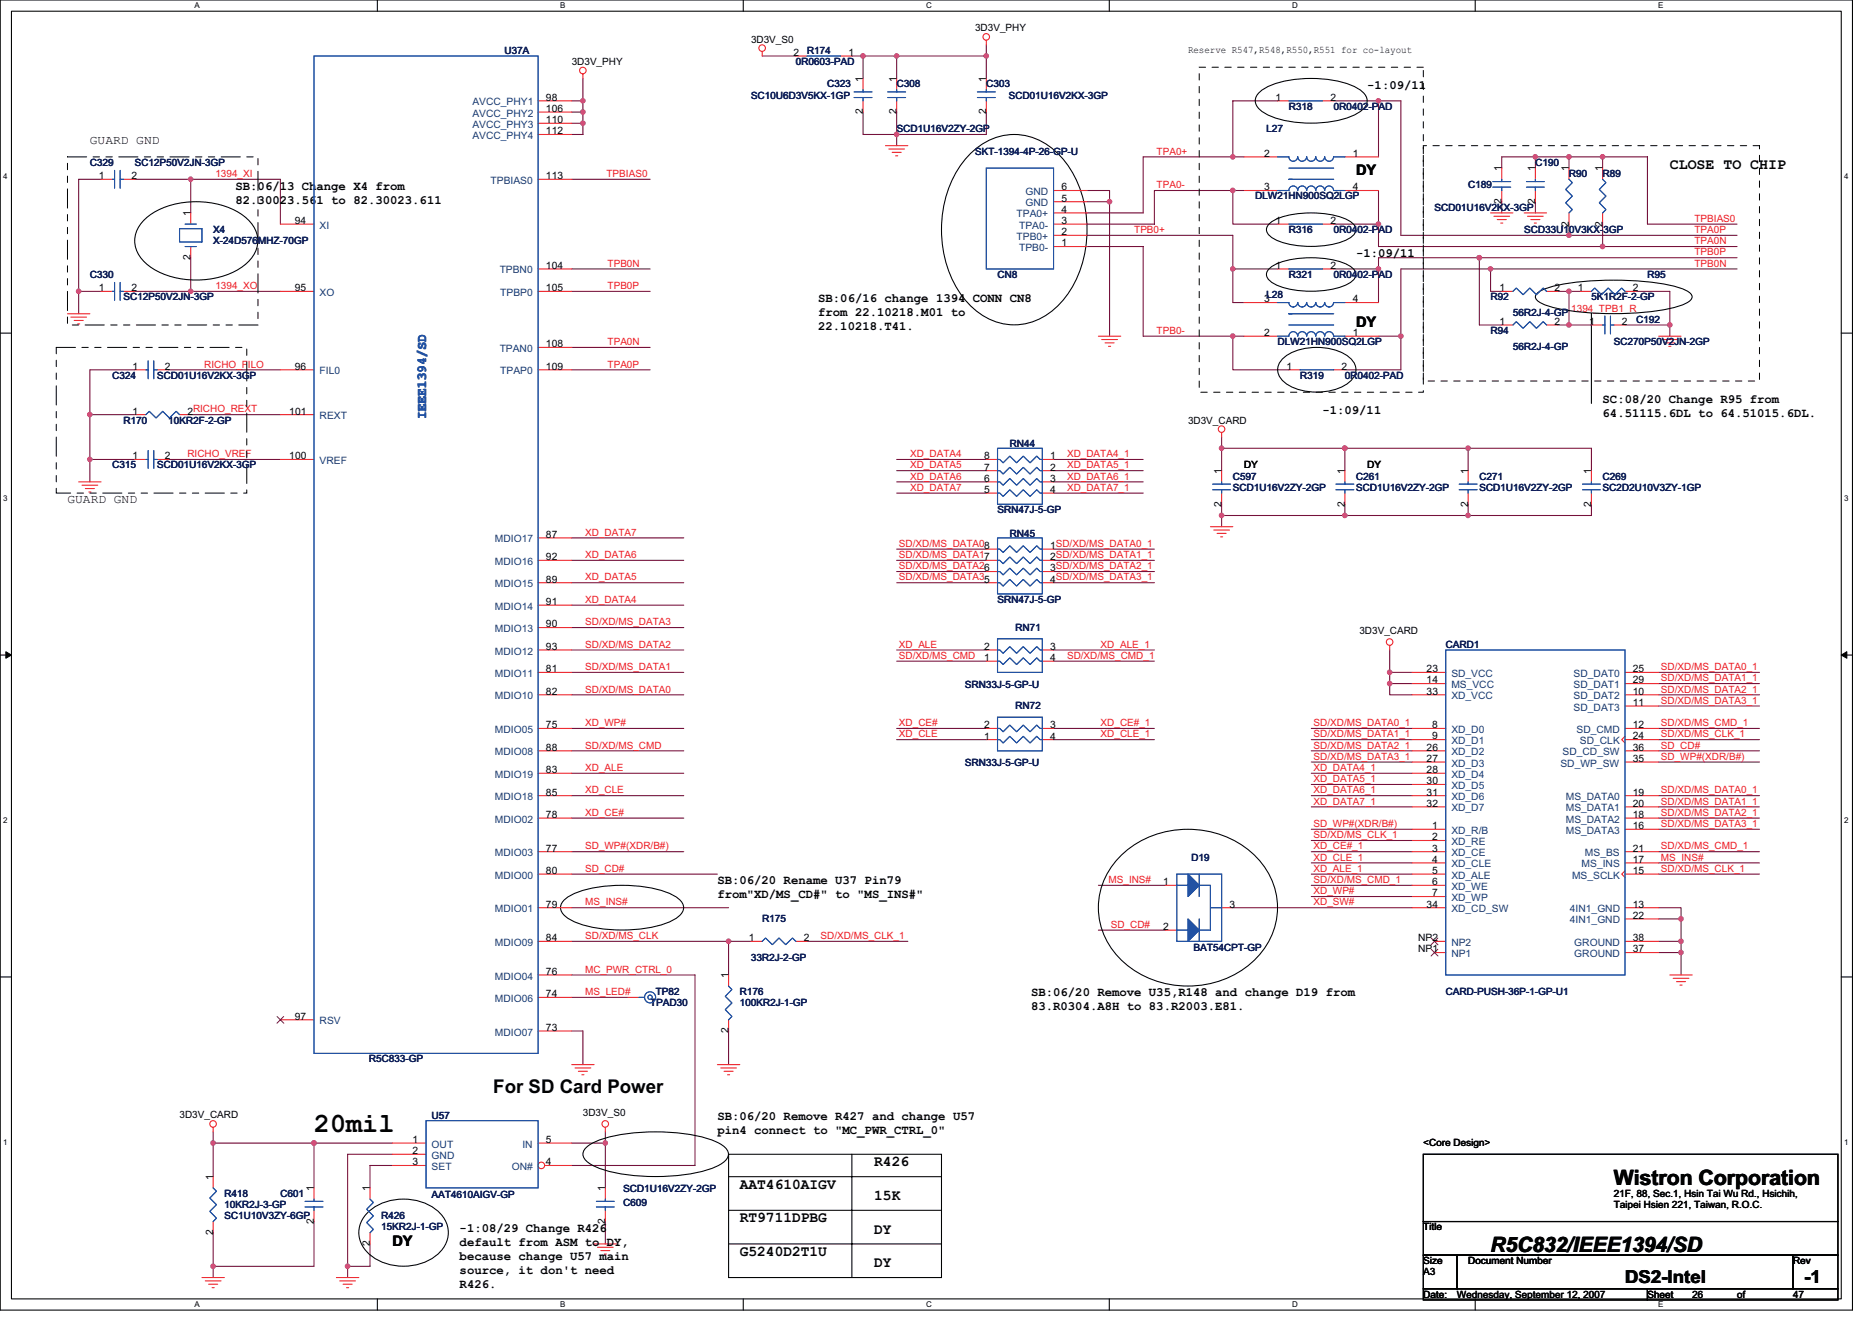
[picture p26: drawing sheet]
<svg xmlns="http://www.w3.org/2000/svg" width="297mm" height="210mm" viewBox="0 0 297 210" stroke-linecap="round" stroke-linejoin="round" font-family="sans-serif">
<defs><g id="words">
<text font-size="4.3" fill="#010202" x="49.8" y="179.6">20mil</text>
<g font-size="3.4" fill="#010202">
<text x="256.1" y="188">Wistron Corporation</text>
<text x="236.5" y="198.7">R5C832/IEEE1394/SD</text>
</g>
<text font-size="3" fill="#010202" x="78.3" y="173.5">For SD Card Power</text>
<g font-size="2.8" fill="#010202">
<text x="257.8" y="203.6">DS2-Intel</text>
<text x="286.3" y="203.6">-1</text>
</g>
<g font-size="2.3" fill="#010202">
<text x="215.2" y="27.7">DY</text>
<text x="265" y="26.8">CLOSE TO CHIP</text>
<text x="215.2" y="51.9">DY</text>
<text x="138.7" y="185.1">R426</text>
<text x="117.4" y="188.6">AAT4610AIGV</text>
<text x="138.7" y="190.4">15K</text>
<text x="62.3" y="197.7">DY</text>
<text x="117.4" y="193.9">RT9711DPBG</text>
<text x="138.7" y="195.7">DY</text>
<text x="117.4" y="199.3">G5240D2T1U</text>
<text x="138.7" y="201.1">DY</text>
</g>
<text font-size="2.1" fill="#2051a3" x="67.6" y="66.5" transform="rotate(-90 67.6 66.5)">IEEE1394/SD</text>
<g font-size="1.9" fill="#010202">
<text x="217" y="14.1">-1:09/11</text>
<text x="14.3" y="22.9">GUARD GND</text>
<text x="37.4" y="30.1">SB:06/13 Change X4 from</text>
<text x="37.4" y="32.3">82.30023.561 to 82.30023.611</text>
<text x="215.2" y="40.7">-1:09/11</text>
<text x="129.8" y="47.9">SB:06/16 change 1394 CONN CN8</text>
<text x="129.8" y="50.1">from 22.10218.M01 to</text>
<text x="129.8" y="52.3">22.10218.T41.</text>
<text x="209.8" y="65.6">-1:09/11</text>
<text x="254.3" y="63.9">SC:08/20 Change R95 from</text>
<text x="254.3" y="66.1">64.51115.6DL to 64.51015.6DL.</text>
<text x="10.7" y="79.8">GUARD GND</text>
<text x="113.8" y="140.3">SB:06/20 Rename U37 Pin79</text>
<text x="113.8" y="142.5">from&quot;XD/MS_CD#&quot; to &quot;MS_INS#&quot;</text>
<text x="163.6" y="158.1">SB:06/20 Remove U35,R148 and change D19 from</text>
<text x="163.6" y="160.3">83.R0304.A8H to 83.R2003.E81.</text>
<text x="113.8" y="177.7">SB:06/20 Remove R427 and change U57</text>
<text x="113.8" y="179.9">pin4 connect to &quot;MC_PWR_CTRL_0&quot;</text>
<text x="72.9" y="195.4">-1:08/29 Change R426</text>
<text x="72.9" y="197.7">default from ASM to DY,</text>
<text x="72.9" y="199.9">because change U57 main</text>
<text x="72.9" y="202.1">source, it don't need</text>
<text x="72.9" y="204.3">R426.</text>
</g>
<g font-size="1.6" fill="#010202">
<text x="154.7" y="5">3D3V_PHY</text>
<text x="90.7" y="10.3">3D3V_PHY</text>
<text x="119.2" y="6.8">3D3V_S0</text>
<text x="125.9" y="8.9">2</text>
<text x="134.6" y="8.9">1</text>
<text x="188.5" y="8.4">Reserve R547,R548,R550,R551 for co-layout</text>
<text x="86.6" y="16">98</text>
<text x="86.6" y="17.8">106</text>
<text x="136.9" y="13" transform="rotate(-90 136.9 13)">1</text>
<text x="142.3" y="13" transform="rotate(-90 142.3 13)">1</text>
<text x="156.5" y="13" transform="rotate(-90 156.5 13)">1</text>
<text x="202.4" y="16">1</text>
<text x="211.1" y="16">2</text>
<text x="86.6" y="19.5">110</text>
<text x="86.6" y="21.3">112</text>
<text x="136.9" y="18.2" transform="rotate(-90 136.9 18.2)">2</text>
<text x="142.3" y="18.2" transform="rotate(-90 142.3 18.2)">2</text>
<text x="156.5" y="18.2" transform="rotate(-90 156.5 18.2)">2</text>
<text x="15.7" y="28.4">1</text>
<text x="20.8" y="28.4">2</text>
<text x="86.6" y="28.4">113</text>
<text x="200.6" y="24.9">2</text>
<text x="214.6" y="24.9">1</text>
<text x="238.3" y="27.2" transform="rotate(-90 238.3 27.2)">1</text>
<text x="243.6" y="27.2" transform="rotate(-90 243.6 27.2)">1</text>
<text x="248.9" y="27.2" transform="rotate(-90 248.9 27.2)">1</text>
<text x="254.3" y="27.2" transform="rotate(-90 254.3 27.2)">1</text>
<text x="30.2" y="34.3" transform="rotate(-90 30.2 34.3)">1</text>
<text x="46.8" y="35.5">94</text>
<text x="168.4" y="32">5</text>
<text x="168.4" y="30.2">6</text>
<text x="168.4" y="33.8">4</text>
<text x="168.4" y="35.5">3</text>
<text x="200.6" y="30.2">3</text>
<text x="202.4" y="35.5">1</text>
<text x="211.1" y="35.5">2</text>
<text x="214.6" y="30.2">4</text>
<text x="238.3" y="32.4" transform="rotate(-90 238.3 32.4)">2</text>
<text x="243.6" y="32.4" transform="rotate(-90 243.6 32.4)">2</text>
<text x="248.9" y="35.9" transform="rotate(-90 248.9 35.9)">2</text>
<text x="254.3" y="35.9" transform="rotate(-90 254.3 35.9)">2</text>
<text x="30.2" y="41.3" transform="rotate(-90 30.2 41.3)">2</text>
<text x="168.4" y="37.3">2</text>
<text x="168.4" y="39.1">1</text>
<text x="15.7" y="46.2">1</text>
<text x="20.8" y="46.2">2</text>
<text x="46.8" y="46.2">95</text>
<text x="86.6" y="42.7">104</text>
<text x="86.6" y="46.2">105</text>
<text x="200.6" y="48">3</text>
<text x="202.4" y="42.7">1</text>
<text x="211.1" y="42.7">2</text>
<text x="214.6" y="48">4</text>
<text x="237.9" y="46.2">1</text>
<text x="246.7" y="46.2">2</text>
<text x="250.4" y="46.2">1</text>
<text x="259.1" y="46.2">2</text>
<text x="200.6" y="53.3">2</text>
<text x="214.6" y="53.3">1</text>
<text x="237.9" y="51.5">1</text>
<text x="246.7" y="51.5">2</text>
<text x="252.2" y="51.5">1</text>
<text x="257.3" y="51.5">2</text>
<text x="21" y="58.7">1</text>
<text x="26.2" y="58.7">2</text>
<text x="46.8" y="58.7">96</text>
<text x="86.6" y="55.1">108</text>
<text x="86.6" y="58.7">109</text>
<text x="204.1" y="58.7">1</text>
<text x="212.9" y="58.7">2</text>
<text x="21" y="65.8">1</text>
<text x="29.7" y="65.8">2RICHO_REXT</text>
<text x="45.9" y="65.8">101</text>
<text x="188.5" y="67.2">3D3V_CARD</text>
<text x="21" y="72.9">1</text>
<text x="26.2" y="72.9">2</text>
<text x="45.9" y="72.9">100</text>
<text x="156.1" y="76.4">6</text>
<text x="156.1" y="74.7">7</text>
<text x="156.1" y="72.9">8</text>
<text x="166.6" y="72.9">1</text>
<text x="166.6" y="74.7">2</text>
<text x="166.6" y="76.4">3</text>
<text x="193.8" y="75.2" transform="rotate(-90 193.8 75.2)">1</text>
<text x="197.4" y="74.3">DY</text>
<text x="213.4" y="75.2" transform="rotate(-90 213.4 75.2)">1</text>
<text x="217" y="74.3">DY</text>
<text x="232.9" y="75.2" transform="rotate(-90 232.9 75.2)">1</text>
<text x="252.5" y="75.2" transform="rotate(-90 252.5 75.2)">1</text>
<text x="156.1" y="78.2">5</text>
<text x="166.6" y="78.2">4</text>
<text x="193.8" y="80.4" transform="rotate(-90 193.8 80.4)">2</text>
<text x="213.4" y="80.4" transform="rotate(-90 213.4 80.4)">2</text>
<text x="232.9" y="80.4" transform="rotate(-90 232.9 80.4)">2</text>
<text x="252.5" y="80.4" transform="rotate(-90 252.5 80.4)">2</text>
<text x="86.6" y="88.9">92</text>
<text x="86.6" y="85.3">87</text>
<text x="166.6" y="87.1">1SD/XD/MS_DATA0_1</text>
<text x="166.6" y="88.9">2SD/XD/MS_DATA1_1</text>
<text x="86.6" y="96">91</text>
<text x="86.6" y="92.4">89</text>
<text x="166.6" y="90.7">3SD/XD/MS_DATA2_1</text>
<text x="166.6" y="92.4">4SD/XD/MS_DATA3_1</text>
<text x="86.6" y="99.5">90</text>
<text x="215.7" y="100.6">3D3V_CARD</text>
<text x="86.6" y="106.7">81</text>
<text x="86.6" y="103.1">93</text>
<text x="156.1" y="104.9">1</text>
<text x="156.1" y="103.1">2</text>
<text x="166.6" y="103.1">3</text>
<text x="166.6" y="104.9">4</text>
<text x="226.4" y="106.7">23</text>
<text x="259.1" y="106.7">25</text>
<text x="86.6" y="110.2">82</text>
<text x="226.4" y="108.4">14</text>
<text x="226.4" y="110.2">33</text>
<text x="259.1" y="110.2">10</text>
<text x="259.1" y="112">11</text>
<text x="259.1" y="108.4">29</text>
<text x="86.6" y="115.5">75</text>
<text x="86.6" y="119.1">88</text>
<text x="156.1" y="117.3">1</text>
<text x="156.1" y="115.5">2</text>
<text x="166.6" y="115.5">3</text>
<text x="166.6" y="117.3">4</text>
<text x="226.4" y="119.1">26</text>
<text x="227.3" y="117.3">9</text>
<text x="227.3" y="115.5">8</text>
<text x="259.1" y="117.3">24</text>
<text x="259.1" y="119.1">36</text>
<text x="259.1" y="115.5">12</text>
<text x="86.6" y="122.7">83</text>
<text x="226.4" y="120.9">27</text>
<text x="226.4" y="122.7">28</text>
<text x="226.4" y="124.4">30</text>
<text x="259.1" y="120.9">35</text>
<text x="86.6" y="129.8">78</text>
<text x="86.6" y="126.2">85</text>
<text x="226.4" y="126.2">31</text>
<text x="226.4" y="128">32</text>
<text x="227.3" y="131.6">1</text>
<text x="259.1" y="131.6">16</text>
<text x="259.1" y="129.8">18</text>
<text x="259.1" y="126.2">19</text>
<text x="259.1" y="128">20</text>
<text x="86.6" y="135.1">77</text>
<text x="227.3" y="133.3">2</text>
<text x="227.3" y="135.1">3</text>
<text x="227.3" y="136.9">4</text>
<text x="259.1" y="136.9">17</text>
<text x="259.1" y="135.1">21</text>
<text x="86.6" y="138.7">80</text>
<text x="86.6" y="144">79</text>
<text x="184.6" y="140.4">1</text>
<text x="195.1" y="144">3</text>
<text x="226.4" y="144">34</text>
<text x="227.3" y="138.7">5</text>
<text x="227.3" y="140.4">6</text>
<text x="227.3" y="142.2">7</text>
<text x="259.1" y="138.7">15</text>
<text x="259.1" y="144">13</text>
<text x="86.6" y="149.3">84</text>
<text x="118.8" y="149.3">1</text>
<text x="127.5" y="149.3">2</text>
<text x="184.6" y="147.6">2</text>
<text x="225" y="149.3">NP2</text>
<text x="259.1" y="145.8">22</text>
<text x="259.1" y="149.3">38</text>
<text x="86.6" y="154.7">76</text>
<text x="115.6" y="155.2" transform="rotate(-90 115.6 155.2)">1</text>
<text x="225" y="151.1">NP1</text>
<text x="259.1" y="151.1">37</text>
<text x="46.8" y="161.8">97</text>
<text x="86.6" y="158.2">74</text>
<text x="86.6" y="163.6">73</text>
<text x="115.6" y="164" transform="rotate(-90 115.6 164)">2</text>
<text x="28.5" y="177.4">3D3V_CARD</text>
<text x="92.5" y="177.1">3D3V_S0</text>
<text x="65.5" y="183.1">2</text>
<text x="65.5" y="184.9">3</text>
<text x="65.5" y="181.3">1</text>
<text x="86.6" y="181.3">5</text>
<text x="86.6" y="184.9">4</text>
<text x="225.8" y="181.9">&lt;Core Design&gt;</text>
<text x="33.8" y="187.2" transform="rotate(-90 33.8 187.2)">1</text>
<text x="49.8" y="189" transform="rotate(-90 49.8 189)">1</text>
<text x="58.7" y="189" transform="rotate(-90 58.7 189)">1</text>
<text x="96" y="189" transform="rotate(-90 96 189)">1</text>
<text x="256.1" y="189.9">21F, 88, Sec.1, Hsin Tai Wu Rd., Hsichih,</text>
<text x="256.1" y="191.7">Taipei Hsien 221, Taiwan, R.O.C.</text>
<text x="33.8" y="196" transform="rotate(-90 33.8 196)">2</text>
<text x="49.8" y="194.2" transform="rotate(-90 49.8 194.2)">2</text>
<text x="58.7" y="197.7" transform="rotate(-90 58.7 197.7)">2</text>
<text x="96" y="194.2" transform="rotate(-90 96 194.2)">2</text>
<text x="225.8" y="195.2">Title</text>
<text x="225.8" y="200.6">Size</text>
<text x="225.8" y="202.3">A3</text>
<text x="233" y="200.6">Document Number</text>
<text x="284.5" y="200.6">Rev</text>
<text x="225.8" y="205.9">Date:</text>
<text x="231.2" y="205.9">Wednesday, September 12, 2007</text>
<text x="261.4" y="205.9">Sheet</text>
<text x="268.5" y="205.9">26</text>
<text x="275.6" y="205.9">of</text>
<text x="284.5" y="205.9">47</text>
</g>
<g font-size="1.6" fill="#101e5b">
<text x="80" y="8.5">U37A</text>
<text x="126.3" y="10.3">0R0603-PAD</text>
<text x="128.1" y="8.5">R174</text>
<text x="119.2" y="15.6">SC10U6D3V5KX-1GP</text>
<text x="131.3" y="13.9">C323</text>
<text x="142.3" y="13.9">C308</text>
<text x="156.5" y="13.9">C303</text>
<text x="160.1" y="15.6">SCD01U16V2KX-3GP</text>
<text x="204.5" y="17.4">R318</text>
<text x="211.6" y="17.4">0R0402-P</text>
<text x="218.7" y="17.4">AD</text>
<text x="142.3" y="21">SCD1U16V2ZY-2GP</text>
<text x="201" y="21">L27</text>
<text x="14.3" y="26.3">C329</text>
<text x="21.4" y="26.3">SC12P50V2JN-3GP</text>
<text x="154.7" y="24.5">SKT-1394-4P-26-GP-U</text>
<text x="233" y="29.9">C189</text>
<text x="243.6" y="26.3">C190</text>
<text x="249" y="28.1">R90</text>
<text x="254.3" y="28.1">R89</text>
<text x="199.2" y="31.6">DLW21HN900SQ2LGP</text>
<text x="227.6" y="33.4">SCD01U16V2KX-3GP</text>
<text x="33.8" y="37">X4</text>
<text x="33.8" y="38.8">X-24D576</text>
<text x="40.9" y="38.8">MHZ-70GP</text>
<text x="204.5" y="37">R316</text>
<text x="211.6" y="37">0R0402-P</text>
<text x="218.7" y="37">AD</text>
<text x="241.8" y="37">SCD33U10V3KX-</text>
<text x="254.4" y="37">3GP</text>
<text x="14.3" y="44.1">C330</text>
<text x="19.6" y="47.6">SC12P50V2JN-3GP</text>
<text x="158.3" y="44.1">CN8</text>
<text x="201" y="47.3">L28</text>
<text x="204.5" y="44.1">R321</text>
<text x="211.6" y="44.1">0R0402-P</text>
<text x="218.7" y="44.1">AD</text>
<text x="236.5" y="47.6">R92</text>
<text x="252.5" y="47.6">5K1R2F-2-GP</text>
<text x="261.4" y="44.1">R95</text>
<text x="236.5" y="53">R94</text>
<text x="240.1" y="50.1">56R2J-4-GP</text>
<text x="259.6" y="51.2">C192</text>
<text x="202.7" y="54.8">DLW21HN900SQ2LGP</text>
<text x="240.1" y="55.5">56R2J-4-GP</text>
<text x="256.1" y="54.8">SC270P50V2JN-2GP</text>
<text x="17.8" y="60.1">C324</text>
<text x="24.9" y="60.1">SCD01U16V2KX-3G</text>
<text x="39.6" y="60.1">P</text>
<text x="206.3" y="60.1">R319</text>
<text x="213.4" y="60.1">0R0402-PAD</text>
<text x="19.6" y="67.2">R170</text>
<text x="26.7" y="67.2">10KR2F-2-GP</text>
<text x="160.2" y="70.9">RN44</text>
<text x="17.8" y="74.3">C315</text>
<text x="24.9" y="74.3">SCD01U16V2KX-3G</text>
<text x="39.6" y="74.3">P</text>
<text x="195.6" y="76.1">C597</text>
<text x="195.6" y="77.9">SCD1U16V2ZY-2GP</text>
<text x="215.2" y="76.1">C261</text>
<text x="215.2" y="77.9">SCD1U16V2ZY-2GP</text>
<text x="234.7" y="76.1">C271</text>
<text x="234.7" y="77.9">SCD1U16V2ZY-2GP</text>
<text x="254.3" y="76.1">C269</text>
<text x="254.3" y="77.9">SC2D2U10V3ZY-1GP</text>
<text x="158.3" y="81.4">SRN47J-5-GP</text>
<text x="160.2" y="85.2">RN45</text>
<text x="158.3" y="95.7">SRN47J-5-GP</text>
<text x="161.1" y="100.1">RN71</text>
<text x="229.4" y="102.8">CARD1</text>
<text x="153.1" y="109.2">SRN33J-5-GP-U</text>
<text x="161.1" y="112.5">RN72</text>
<text x="153.1" y="121.6">SRN33J-5-GP-U</text>
<text x="189" y="136.5">D19</text>
<text x="120.9" y="146.3">R175</text>
<text x="119.2" y="152.5">33R2J-2-GP</text>
<text x="189.4" y="150.9">BAT54CPT-GP</text>
<text x="103.2" y="159.7">TPAD30</text>
<text x="104.1" y="157.9">TP82</text>
<text x="117.4" y="157.9">R176</text>
<text x="117.4" y="159.7">100KR2J-1-GP</text>
<text x="229.4" y="157.9">CARD-PUSH-36P-1-GP-U1</text>
<text x="58.5" y="168.6">R5C833-GP</text>
<text x="68.5" y="177.6">U57</text>
<text x="35.6" y="189.9">R418</text>
<text x="35.6" y="191.7">10KR2J-3-GP</text>
<text x="44.5" y="189.9">C601</text>
<text x="68.5" y="190.1">AAT4610AIGV-GP</text>
<text x="98.9" y="191.3">C609</text>
<text x="98.9" y="189.2">SCD1U16V2ZY-2GP</text>
<text x="35.6" y="193.4">SC1U10V3ZY-6GP</text>
<text x="60.5" y="193.4">R426</text>
<text x="60.5" y="195.2">15KR2J-1-GP</text>
</g>
<g font-size="1.6" fill="#183c70">
<text x="74.9" y="16.7">AVCC_PHY1</text>
<text x="74.9" y="18.5">AVCC_PHY2</text>
<text x="74.9" y="20.3">AVCC_PHY3</text>
<text x="74.9" y="22.1">AVCC_PHY4</text>
<text x="77.8" y="29.2">TPBIAS0</text>
<text x="161.3" y="34.5">TPA0+</text>
<text x="162.7" y="32.7">GND</text>
<text x="162.7" y="30.9">GND</text>
<text x="50.7" y="36.3">XI</text>
<text x="161.3" y="38.1">TPB0+</text>
<text x="161.7" y="39.8">TPB0-</text>
<text x="161.7" y="36.3">TPA0-</text>
<text x="50.7" y="46.9">XO</text>
<text x="79.3" y="43.4">TPBN0</text>
<text x="79.4" y="46.9">TPBP0</text>
<text x="50.7" y="59.4">FIL0</text>
<text x="79.3" y="55.8">TPAN0</text>
<text x="79.4" y="59.4">TPAP0</text>
<text x="50.7" y="66.5">REXT</text>
<text x="50.7" y="73.6">VREF</text>
<text x="78.5" y="89.6">MDIO16</text>
<text x="78.5" y="86.1">MDIO17</text>
<text x="78.5" y="93.2">MDIO15</text>
<text x="78.5" y="100.3">MDIO13</text>
<text x="78.5" y="96.7">MDIO14</text>
<text x="78.5" y="107.4">MDIO11</text>
<text x="78.5" y="103.8">MDIO12</text>
<text x="230.3" y="107.4">SD_VCC</text>
<text x="249.7" y="107.4">SD_DAT0</text>
<text x="78.5" y="111">MDIO10</text>
<text x="230.3" y="109.2">MS_VCC</text>
<text x="230.3" y="111">XD_VCC</text>
<text x="249.7" y="111">SD_DAT2</text>
<text x="249.7" y="112.7">SD_DAT3</text>
<text x="249.7" y="109.2">SD_DAT1</text>
<text x="78.5" y="116.3">MDIO05</text>
<text x="78.5" y="119.8">MDIO08</text>
<text x="230.3" y="116.3">XD_D0</text>
<text x="230.3" y="118.1">XD_D1</text>
<text x="230.3" y="119.8">XD_D2</text>
<text x="247.9" y="119.8">SD_CD_SW</text>
<text x="250.2" y="116.3">SD_CMD</text>
<text x="250.7" y="118.1">SD_CLK</text>
<text x="78.5" y="123.4">MDIO19</text>
<text x="230.3" y="121.6">XD_D3</text>
<text x="230.3" y="123.4">XD_D4</text>
<text x="230.3" y="125.2">XD_D5</text>
<text x="247.6" y="121.6">SD_WP_SW</text>
<text x="78.5" y="130.5">MDIO02</text>
<text x="78.5" y="127">MDIO18</text>
<text x="230.3" y="127">XD_D6</text>
<text x="230.3" y="128.7">XD_D7</text>
<text x="248.5" y="130.5">MS_DATA2</text>
<text x="248.5" y="127">MS_DATA0</text>
<text x="248.5" y="128.7">MS_DATA1</text>
<text x="78.5" y="135.8">MDIO03</text>
<text x="230.3" y="132.3">XD_R/B</text>
<text x="230.3" y="134.1">XD_RE</text>
<text x="230.3" y="135.8">XD_CE</text>
<text x="230.3" y="137.6">XD_CLE</text>
<text x="248.5" y="132.3">MS_DATA3</text>
<text x="251" y="137.6">MS_INS</text>
<text x="251.5" y="135.8">MS_BS</text>
<text x="78.5" y="139.4">MDIO00</text>
<text x="230.3" y="139.4">XD_ALE</text>
<text x="230.3" y="141.2">XD_WE</text>
<text x="230.3" y="143">XD_WP</text>
<text x="249.4" y="139.4">MS_SCLK</text>
<text x="78.5" y="144.7">MDIO01</text>
<text x="230.3" y="144.7">XD_CD_SW</text>
<text x="249.1" y="144.7">4IN1_GND</text>
<text x="249.1" y="146.5">4IN1_GND</text>
<text x="78.5" y="155.4">MDIO04</text>
<text x="78.5" y="150.1">MDIO09</text>
<text x="230.3" y="150.1">NP2</text>
<text x="230.3" y="151.8">NP1</text>
<text x="249.8" y="151.8">GROUND</text>
<text x="249.8" y="150.1">GROUND</text>
<text x="78.5" y="159">MDIO06</text>
<text x="50.7" y="162.5">RSV</text>
<text x="78.5" y="164.3">MDIO07</text>
<text x="68.5" y="182.1">OUT</text>
<text x="68.5" y="183.9">GND</text>
<text x="68.5" y="185.6">SET</text>
<text x="81.2" y="185.6">ON#</text>
<text x="82.9" y="182.1">IN</text>
</g>
<g font-size="1.6" fill="#ed1c24">
<text x="34.2" y="28.1">1394_XI</text>
<text x="96.2" y="28.1">TPBIAS0</text>
<text x="183.5" y="24.5">TPA0+</text>
<text x="183.5" y="29.9">TPA0-</text>
<text x="268.9" y="35.2">TPBIAS0</text>
<text x="180" y="37">TPB0+</text>
<text x="268.9" y="38.8">TPA0N</text>
<text x="268.9" y="37">TPA0P</text>
<text x="268.9" y="40.5">TPB0P</text>
<text x="34.2" y="45.9">1394_XO</text>
<text x="96.4" y="42.3">TPB0N</text>
<text x="96.4" y="45.9">TPB0P</text>
<text x="268.9" y="42.3">TPB0N</text>
<text x="183.5" y="53">TPB0-</text>
<text x="249.3" y="49.4">1394_TPB1_R</text>
<text x="32.4" y="58.3">RICHO_FILO</text>
<text x="96.4" y="54.8">TPA0N</text>
<text x="96.4" y="58.3">TPA0P</text>
<text x="29.7" y="72.5">RICHO_VREF</text>
<text x="144.4" y="74.3">XD_DATA5</text>
<text x="144.4" y="72.5">XD_DATA4</text>
<text x="144.4" y="76.1">XD_DATA6</text>
<text x="144.4" y="77.9">XD_DATA7</text>
<text x="169.3" y="76.1">XD_DATA6_1</text>
<text x="169.3" y="77.9">XD_DATA7_1</text>
<text x="169.3" y="74.3">XD_DATA5_1</text>
<text x="169.3" y="72.5">XD_DATA4_1</text>
<text x="92.9" y="88.5">XD_DATA6</text>
<text x="92.9" y="85">XD_DATA7</text>
<text x="142.6" y="86.8">SD/XD/MS_DATA08</text>
<text x="142.6" y="88.5">SD/XD/MS_DATA17</text>
<text x="92.9" y="95.7">XD_DATA4</text>
<text x="92.9" y="92.1">XD_DATA5</text>
<text x="142.6" y="92.1">SD/XD/MS_DATA35</text>
<text x="142.6" y="90.3">SD/XD/MS_DATA26</text>
<text x="92.9" y="99.2">SD/XD/MS_DATA3</text>
<text x="92.9" y="106.3">SD/XD/MS_DATA1</text>
<text x="92.9" y="102.8">SD/XD/MS_DATA2</text>
<text x="142.6" y="102.8">XD_ALE</text>
<text x="142.6" y="104.5">SD/XD/MS_CMD</text>
<text x="169.3" y="104.5">SD/XD/MS_CMD_1</text>
<text x="174.6" y="102.8">XD_ALE_1</text>
<text x="263.5" y="106.3">SD/XD/MS_DATA0_1</text>
<text x="92.9" y="109.9">SD/XD/MS_DATA0</text>
<text x="263.5" y="108.1">SD/XD/MS_DATA1_1</text>
<text x="263.5" y="109.9">SD/XD/MS_DATA2_1</text>
<text x="263.5" y="111.7">SD/XD/MS_DATA3_1</text>
<text x="92.9" y="115.2">XD_WP#</text>
<text x="92.9" y="118.8">SD/XD/MS_CMD</text>
<text x="142.6" y="115.2">XD_CE#</text>
<text x="142.6" y="117">XD_CLE</text>
<text x="174.6" y="115.2">XD_CE#_1</text>
<text x="174.6" y="117">XD_CLE_1</text>
<text x="208.4" y="117">SD/XD/MS_DATA1_1</text>
<text x="208.4" y="115.2">SD/XD/MS_DATA0_1</text>
<text x="208.4" y="118.8">SD/XD/MS_DATA2_1</text>
<text x="263.5" y="115.2">SD/XD/MS_CMD_1</text>
<text x="263.5" y="117">SD/XD/MS_CLK_1</text>
<text x="263.5" y="118.8">SD_CD#</text>
<text x="92.9" y="125.9">XD_CLE</text>
<text x="92.9" y="122.3">XD_ALE</text>
<text x="208.4" y="122.3">XD_DATA4_1</text>
<text x="208.4" y="124.1">XD_DATA5_1</text>
<text x="208.4" y="125.9">XD_DATA6_1</text>
<text x="208.4" y="120.5">SD/XD/MS_DATA3_1</text>
<text x="263.5" y="120.5">SD_WP#(XDR/B#)</text>
<text x="263.5" y="125.9">SD/XD/MS_DATA0_1</text>
<text x="92.9" y="129.4">XD_CE#</text>
<text x="208.4" y="127.7">XD_DATA7_1</text>
<text x="208.4" y="131.2">SD_WP#(XDR/B#)</text>
<text x="263.5" y="127.7">SD/XD/MS_DATA1_1</text>
<text x="263.5" y="129.4">SD/XD/MS_DATA2_1</text>
<text x="263.5" y="131.2">SD/XD/MS_DATA3_1</text>
<text x="92.9" y="134.8">SD_WP#(XDR/B#)</text>
<text x="208.4" y="133">SD/XD/MS_CLK_1</text>
<text x="208.4" y="136.5">XD_CLE_1</text>
<text x="208.4" y="134.8">XD_CE#_1</text>
<text x="263.5" y="134.8">SD/XD/MS_CMD_1</text>
<text x="263.5" y="136.5">MS_INS#</text>
<text x="92.9" y="143.7">MS_INS#</text>
<text x="92.9" y="138.3">SD_CD#</text>
<text x="175.9" y="140.1">MS_INS#</text>
<text x="208.4" y="140.1">SD/XD/MS_CMD_1</text>
<text x="208.4" y="138.3">XD_ALE_1</text>
<text x="208.4" y="141.9">XD_WP#</text>
<text x="208.4" y="143.7">XD_SW#</text>
<text x="263.5" y="138.3">SD/XD/MS_CLK_1</text>
<text x="92.9" y="149">SD/XD/MS_CLK</text>
<text x="130.2" y="149">SD/XD/MS_CLK_1</text>
<text x="176.3" y="147.2">SD_CD#</text>
<text x="92.9" y="154.3">MC_PWR_CTRL_0</text>
<text x="92.9" y="157.9">MS_LED#</text>
</g>
<g font-size="1.3" fill="#010202">
<text x="30.8" y="1.3">A</text>
<text x="88.9" y="1.3">B</text>
<text x="147" y="1.3">C</text>
<text x="205" y="1.3">D</text>
<text x="263.1" y="1.3">E</text>
<text x=".5" y="28.4">4</text>
<text x="292.6" y="28.4">4</text>
<text x=".5" y="79.5">3</text>
<text x="292.6" y="79.5">3</text>
<text x=".5" y="130.6">2</text>
<text x="292.6" y="130.6">2</text>
<text x=".5" y="181.7">1</text>
<text x="292.6" y="181.7">1</text>
<text x="30.8" y="207.4">A</text>
<text x="88.9" y="207.4">B</text>
<text x="147" y="207.4">C</text>
<text x="205" y="207.4">D</text>
<text x="263.1" y="207.4">E</text>
</g>
</g></defs>
<path d="M0 0h293.9v207.9h-293.9zM1.8 1.8h290.4v204.3h-290.4z" fill="none" stroke="#010202" stroke-width=".17"/>
<g fill="#fff">
<path d="M30.8 .2h.9v1.4h-.9z"/>
<path d="M30.8 206.3h.9v1.4h-.9z"/>
</g>
<path d="M59.9 0v1.8M59.9 206.1v1.8" fill="none" stroke="#010202" stroke-width=".17"/>
<g fill="#fff">
<path d="M88.9 .2h.8v1.4h-.8z"/>
<path d="M88.9 206.3h.8v1.4h-.8z"/>
</g>
<path d="M117.9 0v1.8M117.9 206.1v1.8" fill="none" stroke="#010202" stroke-width=".17"/>
<g fill="#fff">
<path d="M147 .2h.9v1.4h-.9z"/>
<path d="M147 206.3h.9v1.4h-.9z"/>
</g>
<path d="M176 0v1.8M176 206.1v1.8" fill="none" stroke="#010202" stroke-width=".17"/>
<g fill="#fff">
<path d="M205 .2h.9v1.4h-.9z"/>
<path d="M205 206.3h.9v1.4h-.9z"/>
</g>
<path d="M234.1 0v1.8M234.1 206.1v1.8" fill="none" stroke="#010202" stroke-width=".17"/>
<g fill="#fff">
<path d="M263.1 .2h.8v1.4h-.8z"/>
<path d="M263.1 206.3h.8v1.4h-.8z"/>
<path d="M.5 27.3h.7v1.4h-.7z"/>
<path d="M292.6 27.3h.7v1.4h-.7z"/>
<path d="M.5 78.4h.7v1.4h-.7z"/>
<path d="M292.6 78.4h.7v1.4h-.7z"/>
</g>
<path d="M0 52.9h1.8M292.2 52.9h1.7" fill="none" stroke="#010202" stroke-width=".17"/>
<g fill="#fff">
<path d="M.5 129.5h.7v1.4h-.7z"/>
<path d="M292.6 129.5h.7v1.4h-.7z"/>
</g>
<path d="M0 103.9h1.8M292.2 103.9h1.7" fill="none" stroke="#010202" stroke-width=".17"/>
<path d="M.9 103.4l.9 .5-.9 .5z" fill="#010202"/>
<path d="M.9 103.4l.9 .5-.9 .5z" fill="none" stroke="#010202" stroke-width=".16"/>
<path d="M292.2 103.9l.8-.5v1z" fill="#010202"/>
<path d="M292.2 103.9l.8-.5v1z" fill="none" stroke="#010202" stroke-width=".16"/>
<g fill="#fff">
<path d="M.5 180.5h.7v1.4h-.7z"/>
<path d="M292.6 180.5h.7v1.4h-.7z"/>
</g>
<path d="M0 155h1.8M292.2 155h1.7" fill="none" stroke="#010202" stroke-width=".17"/>
<path d="M33.8 181.4v5.3M33.8 195.6v5.3M49.8 181.4v7.1" fill="none" stroke="#740d39" stroke-width=".17"/>
<circle cx="33.8" cy="181.3" r=".35" fill="#b84e9d"/>
<circle cx="33.8" cy="181.3" r=".35" fill="none" stroke="#b84e9d" stroke-width=".17"/>
<path d="M33.8 181.4h16" fill="none" stroke="#740d39" stroke-width=".17"/>
<circle cx="49.8" cy="181.3" r=".35" fill="#b84e9d"/>
<circle cx="49.8" cy="181.3" r=".35" fill="none" stroke="#b84e9d" stroke-width=".17"/>
<path d="M58.7 197.4v3.5M90.7 181.4h5.4" fill="none" stroke="#740d39" stroke-width=".17"/>
<circle cx="96" cy="181.3" r=".35" fill="#b84e9d"/>
<circle cx="96" cy="181.3" r=".35" fill="none" stroke="#b84e9d" stroke-width=".17"/>
<path d="M96.1 179.6v1.8M49.8 193.8v7.1M33.8 200.9v1.8M55.2 200.9h3.5" fill="none" stroke="#740d39" stroke-width=".17"/>
<circle cx="33.8" cy="200.9" r=".35" fill="#b84e9d"/>
<circle cx="33.8" cy="200.9" r=".35" fill="none" stroke="#b84e9d" stroke-width=".17"/>
<path d="M49.8 181.4h12.5" fill="none" stroke="#740d39" stroke-width=".17"/>
<circle cx="49.8" cy="181.3" r=".35" fill="#b84e9d"/>
<circle cx="49.8" cy="181.3" r=".35" fill="none" stroke="#b84e9d" stroke-width=".17"/>
<path d="M62.3 183.1h-7.1v19.6M96.1 193.8v3.6" fill="none" stroke="#740d39" stroke-width=".17"/>
<circle cx="55.1" cy="200.9" r=".35" fill="#b84e9d"/>
<circle cx="55.1" cy="200.9" r=".35" fill="none" stroke="#b84e9d" stroke-width=".17"/>
<path d="M115.6 149.4v5.3M33.8 200.9h16" fill="none" stroke="#740d39" stroke-width=".17"/>
<circle cx="115.6" cy="149.3" r=".35" fill="#b84e9d"/>
<circle cx="115.6" cy="149.3" r=".35" fill="none" stroke="#b84e9d" stroke-width=".17"/>
<path d="M92.5 17.8v1.8M26.7 58.7h17.8M90.7 99.6h17.8M90.7 115.6h17.8M90.7 138.7h23.1M90.7 144h24.9" fill="none" stroke="#740d39" stroke-width=".17"/>
<circle cx="92.5" cy="17.8" r=".35" fill="#b84e9d"/>
<circle cx="92.5" cy="17.8" r=".35" fill="none" stroke="#b84e9d" stroke-width=".17"/>
<path d="M14.3 58.7h7.1M21.4 46.2h8.9M21.4 65.8h-7.1v7.1h7.1M26.7 72.9h17.8M30.3 65.8h14.2" fill="none" stroke="#740d39" stroke-width=".17"/>
<circle cx="14.3" cy="72.9" r=".35" fill="#b84e9d"/>
<circle cx="14.3" cy="72.9" r=".35" fill="none" stroke="#b84e9d" stroke-width=".17"/>
<circle cx="14.3" cy="65.8" r=".35" fill="#b84e9d"/>
<circle cx="14.3" cy="65.8" r=".35" fill="none" stroke="#b84e9d" stroke-width=".17"/>
<path d="M21.4 28.4h8.9v5.4M14.3 58.7v7.1M30.3 46.2h14.2M14.3 72.9v3.6" fill="none" stroke="#740d39" stroke-width=".17"/>
<circle cx="30.3" cy="28.4" r=".35" fill="#b84e9d"/>
<circle cx="30.3" cy="28.4" r=".35" fill="none" stroke="#b84e9d" stroke-width=".17"/>
<path d="M30.3 28.4h14.2M30.3 40.9v5.3" fill="none" stroke="#740d39" stroke-width=".17"/>
<circle cx="30.3" cy="46.2" r=".35" fill="#b84e9d"/>
<circle cx="30.3" cy="46.2" r=".35" fill="none" stroke="#b84e9d" stroke-width=".17"/>
<path d="M16 28.4h-3.5v17.8h3.5" fill="none" stroke="#740d39" stroke-width=".17"/>
<circle cx="12.5" cy="46.2" r=".35" fill="#b84e9d"/>
<circle cx="12.5" cy="46.2" r=".35" fill="none" stroke="#b84e9d" stroke-width=".17"/>
<g fill="none" stroke="#740d39" stroke-width=".17">
<path d="M92.5 19.6v1.7h-1.8M44.5 28.4v7.2M12.5 46.2v3.6M90.7 119.1h17.8M90.7 106.7h17.8M90.7 110.2h17.8M90.7 129.8h17.8M90.7 126.2h17.8M90.7 122.7h17.8M90.7 135.1h17.8M90.7 154.7h19.6M90.7 158.2h8.9"/>
<path d="M115.6 149.4h3.6M128.1 149.4h16M92.5 163.6v5.3M62.3 184.9h-3.6v3.6"/>
</g>
<circle cx="92.5" cy="19.5" r=".35" fill="#b84e9d"/>
<circle cx="92.5" cy="19.5" r=".35" fill="none" stroke="#b84e9d" stroke-width=".17"/>
<path d="M90.7 16h1.8M92.5 12.4v5.4h-1.8M90.7 96h17.8M90.7 92.5h17.8M90.7 88.9h17.8M90.7 85.3h17.8M90.7 103.1h17.8M90.7 163.6h1.8" fill="none" stroke="#740d39" stroke-width=".17"/>
<circle cx="92.5" cy="16" r=".35" fill="#b84e9d"/>
<circle cx="92.5" cy="16" r=".35" fill="none" stroke="#b84e9d" stroke-width=".17"/>
<path d="M90.7 19.6h1.8M142.3 8.9h-5.4v3.5M90.7 28.4h12.5M90.7 42.7h12.5M90.7 46.2h12.5M90.7 55.1h12.5M90.7 58.7h12.5M90.7 149.4h24.9M115.6 163.6v5.3M90.7 184.9h19.6" fill="none" stroke="#740d39" stroke-width=".17"/>
<circle cx="136.9" cy="8.9" r=".35" fill="#b84e9d"/>
<circle cx="136.9" cy="8.9" r=".35" fill="none" stroke="#b84e9d" stroke-width=".17"/>
<path d="M136.9 17.8v3.5M156.5 7.1v1.8h-14.2M142.3 21.3h14.2" fill="none" stroke="#740d39" stroke-width=".17"/>
<circle cx="142.3" cy="8.9" r=".35" fill="#b84e9d"/>
<circle cx="142.3" cy="8.9" r=".35" fill="none" stroke="#b84e9d" stroke-width=".17"/>
<path d="M120.9 8.9h5.4M135.2 8.9h1.7M142.3 8.9v3.5M142.3 17.8v5.3" fill="none" stroke="#740d39" stroke-width=".17"/>
<circle cx="142.3" cy="21.3" r=".35" fill="#b84e9d"/>
<circle cx="142.3" cy="21.3" r=".35" fill="none" stroke="#b84e9d" stroke-width=".17"/>
<path d="M156.5 8.9v3.5M156.5 17.8v3.5" fill="none" stroke="#740d39" stroke-width=".17"/>
<circle cx="156.5" cy="8.9" r=".35" fill="#b84e9d"/>
<circle cx="156.5" cy="8.9" r=".35" fill="none" stroke="#b84e9d" stroke-width=".17"/>
<path d="M211.6 16h7.1v8.9M136.9 21.3h5.4M172.5 39.1h8.9v14.2M195.6 30.2h-12.4v5.4h-10.7M195.6 24.9h-14.2v8.9h-8.9M218.7 30.2v8.9M238.3 32v1.8M195.6 48h1.8M218.7 40.9v1.8M247.2 51.6h1.8M265 46.2v5.4" fill="none" stroke="#740d39" stroke-width=".17"/>
<circle cx="218.7" cy="35.5" r=".35" fill="#b84e9d"/>
<circle cx="218.7" cy="35.5" r=".35" fill="none" stroke="#b84e9d" stroke-width=".17"/>
<path d="M197.4 30.2h-1.8v5.4h7.1" fill="none" stroke="#740d39" stroke-width=".17"/>
<circle cx="195.6" cy="30.2" r=".35" fill="#b84e9d"/>
<circle cx="195.6" cy="30.2" r=".35" fill="none" stroke="#b84e9d" stroke-width=".17"/>
<path d="M202.7 16h-7.1v8.9h1.8M211.6 35.6h7.1M195.6 53.3v5.4h8.9M213.4 58.7h8.9" fill="none" stroke="#740d39" stroke-width=".17"/>
<circle cx="195.6" cy="24.9" r=".35" fill="#b84e9d"/>
<circle cx="195.6" cy="24.9" r=".35" fill="none" stroke="#b84e9d" stroke-width=".17"/>
<path d="M195.6 37.3v5.4M181.4 53.3h14.2M211.6 42.7h7.1M222.3 42.7v10.6" fill="none" stroke="#740d39" stroke-width=".17"/>
<circle cx="218.7" cy="42.7" r=".35" fill="#b84e9d"/>
<circle cx="218.7" cy="42.7" r=".35" fill="none" stroke="#b84e9d" stroke-width=".17"/>
<path d="M249 24.9v1.8M254.3 24.9h7.1v10.7M218.7 42.7v5.3M234.7 51.6h3.6" fill="none" stroke="#740d39" stroke-width=".17"/>
<circle cx="254.3" cy="24.9" r=".35" fill="#b84e9d"/>
<circle cx="254.3" cy="24.9" r=".35" fill="none" stroke="#b84e9d" stroke-width=".17"/>
<path d="M243.6 24.9v1.8M254.3 39.1h21.3" fill="none" stroke="#740d39" stroke-width=".17"/>
<circle cx="254.3" cy="39.1" r=".35" fill="#b84e9d"/>
<circle cx="254.3" cy="39.1" r=".35" fill="none" stroke="#b84e9d" stroke-width=".17"/>
<path d="M236.5 42.7h39.1" fill="none" stroke="#740d39" stroke-width=".17"/>
<circle cx="236.5" cy="42.7" r=".35" fill="#b84e9d"/>
<circle cx="236.5" cy="42.7" r=".35" fill="none" stroke="#b84e9d" stroke-width=".17"/>
<path d="M222.3 16v21.3M218.7 53.3h3.6M236.5 46.2h1.8" fill="none" stroke="#740d39" stroke-width=".17"/>
<circle cx="222.3" cy="53.3" r=".35" fill="#b84e9d"/>
<circle cx="222.3" cy="53.3" r=".35" fill="none" stroke="#b84e9d" stroke-width=".17"/>
<path d="M222.3 37.3h26.7M243.6 24.9h5.4M243.6 32v1.8M254.3 24.9v1.8M261.4 35.6h14.2M195.6 42.7v5.3M222.3 42.7h14.2" fill="none" stroke="#740d39" stroke-width=".17"/>
<circle cx="195.6" cy="42.7" r=".35" fill="#b84e9d"/>
<circle cx="195.6" cy="42.7" r=".35" fill="none" stroke="#b84e9d" stroke-width=".17"/>
<path d="M249 37.3h26.6M254.3 35.6v3.5" fill="none" stroke="#740d39" stroke-width=".17"/>
<circle cx="248.9" cy="37.3" r=".35" fill="#b84e9d"/>
<circle cx="248.9" cy="37.3" r=".35" fill="none" stroke="#b84e9d" stroke-width=".17"/>
<path d="M249 24.9h5.3" fill="none" stroke="#740d39" stroke-width=".17"/>
<circle cx="248.9" cy="24.9" r=".35" fill="#b84e9d"/>
<circle cx="248.9" cy="24.9" r=".35" fill="none" stroke="#b84e9d" stroke-width=".17"/>
<path d="M218.7 39.1h35.6M275.6 40.9h-40.9v10.7" fill="none" stroke="#740d39" stroke-width=".17"/>
<circle cx="234.7" cy="40.9" r=".35" fill="#b84e9d"/>
<circle cx="234.7" cy="40.9" r=".35" fill="none" stroke="#b84e9d" stroke-width=".17"/>
<path d="M249 35.6v1.7M218.7 40.9h16M222.3 53.3v5.4M236.5 42.7v3.5" fill="none" stroke="#740d39" stroke-width=".17"/>
<circle cx="234.7" cy="40.9" r=".35" fill="#b84e9d"/>
<circle cx="234.7" cy="40.9" r=".35" fill="none" stroke="#b84e9d" stroke-width=".17"/>
<path d="M247.2 46.2h1.8v5.4h3.5" fill="none" stroke="#740d39" stroke-width=".17"/>
<circle cx="248.9" cy="51.5" r=".35" fill="#b84e9d"/>
<circle cx="248.9" cy="51.5" r=".35" fill="none" stroke="#b84e9d" stroke-width=".17"/>
<circle cx="248.9" cy="46.2" r=".35" fill="#b84e9d"/>
<circle cx="248.9" cy="46.2" r=".35" fill="none" stroke="#b84e9d" stroke-width=".17"/>
<path d="M249 46.2h1.7M265 51.6v1.7" fill="none" stroke="#740d39" stroke-width=".17"/>
<circle cx="264.9" cy="51.5" r=".35" fill="#b84e9d"/>
<circle cx="264.9" cy="51.5" r=".35" fill="none" stroke="#b84e9d" stroke-width=".17"/>
<path d="M195.6 53.3h1.8M257.8 51.6h7.2M259.6 46.2h5.4" fill="none" stroke="#740d39" stroke-width=".17"/>
<circle cx="195.6" cy="53.3" r=".35" fill="#b84e9d"/>
<circle cx="195.6" cy="53.3" r=".35" fill="none" stroke="#b84e9d" stroke-width=".17"/>
<path d="M218.7 16h3.6" fill="none" stroke="#740d39" stroke-width=".17"/>
<circle cx="218.7" cy="16" r=".35" fill="#b84e9d"/>
<circle cx="218.7" cy="16" r=".35" fill="none" stroke="#b84e9d" stroke-width=".17"/>
<path d="M172.5 37.3h23.1M238.3 24.9h5.3M195.6 42.7h7.1" fill="none" stroke="#740d39" stroke-width=".17"/>
<circle cx="243.6" cy="24.9" r=".35" fill="#b84e9d"/>
<circle cx="243.6" cy="24.9" r=".35" fill="none" stroke="#b84e9d" stroke-width=".17"/>
<path d="M238.3 24.9v1.8M213.4 71.1h19.6M252.5 71.1v3.6" fill="none" stroke="#740d39" stroke-width=".17"/>
<circle cx="213.4" cy="71.1" r=".35" fill="#b84e9d"/>
<circle cx="213.4" cy="71.1" r=".35" fill="none" stroke="#b84e9d" stroke-width=".17"/>
<circle cx="232.9" cy="71.1" r=".35" fill="#b84e9d"/>
<circle cx="232.9" cy="71.1" r=".35" fill="none" stroke="#b84e9d" stroke-width=".17"/>
<path d="M193.8 71.1v3.6M233 71.1h19.5M252.5 80v1.8h-19.5" fill="none" stroke="#740d39" stroke-width=".17"/>
<circle cx="193.8" cy="71.1" r=".35" fill="#b84e9d"/>
<circle cx="193.8" cy="71.1" r=".35" fill="none" stroke="#b84e9d" stroke-width=".17"/>
<path d="M213.4 71.1v3.6M233 71.1v3.6M193.8 80v1.8h19.6" fill="none" stroke="#740d39" stroke-width=".17"/>
<circle cx="193.8" cy="81.8" r=".35" fill="#b84e9d"/>
<circle cx="193.8" cy="81.8" r=".35" fill="none" stroke="#b84e9d" stroke-width=".17"/>
<path d="M193.8 71.1h19.6M213.4 80v1.8M233 80v1.8" fill="none" stroke="#740d39" stroke-width=".17"/>
<circle cx="213.4" cy="71.1" r=".35" fill="#b84e9d"/>
<circle cx="213.4" cy="71.1" r=".35" fill="none" stroke="#b84e9d" stroke-width=".17"/>
<g fill="none" stroke="#740d39" stroke-width=".17">
<path d="M142.3 76.5h14.2M142.3 74.7h14.2M142.3 72.9h14.2M142.3 78.2h14.2M167.2 76.5h14.2M167.2 74.7h14.2M167.2 72.9h14.2M167.2 78.2h14.2M193.8 69.3v1.8M142.3 87.1h14.2M142.3 88.9h14.2M142.3 92.5h14.2"/>
<path d="M142.3 90.7h14.2M167.2 87.1h16M167.2 88.9h16M167.2 92.5h16M167.2 90.7h16M193.8 81.8v1.8M213.4 81.8h19.6M142.3 115.6h14.2M142.3 117.3h14.2M142.3 103.1h14.2M142.3 104.9h14.2M167.2 115.6h16"/>
<path d="M167.2 117.3h16M167.2 103.1h16M167.2 104.9h16"/>
</g>
<circle cx="213.4" cy="81.8" r=".35" fill="#b84e9d"/>
<circle cx="213.4" cy="81.8" r=".35" fill="none" stroke="#b84e9d" stroke-width=".17"/>
<circle cx="232.9" cy="81.8" r=".35" fill="#b84e9d"/>
<circle cx="232.9" cy="81.8" r=".35" fill="none" stroke="#b84e9d" stroke-width=".17"/>
<path d="M208.1 133.3h16M263.2 145.8h3.5v3.6" fill="none" stroke="#740d39" stroke-width=".17"/>
<circle cx="266.7" cy="149.3" r=".35" fill="#b84e9d"/>
<circle cx="266.7" cy="149.3" r=".35" fill="none" stroke="#b84e9d" stroke-width=".17"/>
<g fill="none" stroke="#740d39" stroke-width=".17">
<path d="M224.1 106.7h-3.6v1.8h3.6M263.2 115.6h16M263.2 117.3h16M208.1 122.7h16M208.1 124.5h16M208.1 126.2h16M208.1 128h16M208.1 138.7h16M208.1 131.6h16M263.2 135.1h16M263.2 136.9h16M208.1 140.5h16"/>
<path d="M263.2 149.4h3.5v1.7"/>
</g>
<circle cx="220.5" cy="106.7" r=".35" fill="#b84e9d"/>
<circle cx="220.5" cy="106.7" r=".35" fill="none" stroke="#b84e9d" stroke-width=".17"/>
<path d="M220.5 108.5v1.7h3.6M220.5 103.1v3.6" fill="none" stroke="#740d39" stroke-width=".17"/>
<circle cx="220.5" cy="108.4" r=".35" fill="#b84e9d"/>
<circle cx="220.5" cy="108.4" r=".35" fill="none" stroke="#b84e9d" stroke-width=".17"/>
<path d="M263.2 151.1h3.5" fill="none" stroke="#740d39" stroke-width=".17"/>
<circle cx="266.7" cy="151.1" r=".35" fill="#b84e9d"/>
<circle cx="266.7" cy="151.1" r=".35" fill="none" stroke="#b84e9d" stroke-width=".17"/>
<path d="M263.2 119.1h16M263.2 108.5h16M263.2 110.2h16M263.2 112h16M263.2 106.7h16M208.1 136.9h16M208.1 135.1h16M263.2 138.7h16M263.2 144h3.5v1.8M266.7 151.1v3.6" fill="none" stroke="#740d39" stroke-width=".17"/>
<circle cx="266.7" cy="145.8" r=".35" fill="#b84e9d"/>
<circle cx="266.7" cy="145.8" r=".35" fill="none" stroke="#b84e9d" stroke-width=".17"/>
<path d="M172.5 32h3.6v21.3M172.5 30.2h3.6v1.8M208.1 117.3h16M208.1 115.6h16M208.1 119.1h16M208.1 120.9h16M263.2 120.9h16M263.2 128h16M263.2 129.8h16M263.2 131.6h16M263.2 126.2h16M208.1 142.2h16" fill="none" stroke="#740d39" stroke-width=".17"/>
<circle cx="176" cy="32" r=".35" fill="#b84e9d"/>
<circle cx="176" cy="32" r=".35" fill="none" stroke="#b84e9d" stroke-width=".17"/>
<path d="M110.3 154.7v30.2M174.3 147.6h10.7M174.3 140.5h10.7M195.6 144h28.5M33.8 179.6v1.8M96.1 181.4v7.1" fill="none" stroke="#740d39" stroke-width=".17"/>
<g fill="none" stroke="#ed1c24" stroke-width=".17">
<path d="M92.5 11.7v.7M120.9 8.2v.7M156.5 6.4v.7M30.3 33.8v1.8M30.3 39.1v1.8M140.5 23.1h3.6M141 23.6h2.5M141.6 24.2h1.4M142.1 24.7h.3M197.4 24.9h5.3M197.4 30.2h5.3M213.4 24.9h5.3"/>
<path d="M213.4 30.2h5.3M236.5 33.8h3.6M237 34.3h2.5M237.6 34.8h1.4M238.1 35.4h.4M241.8 33.8h3.6M242.4 34.3h2.5M242.9 34.8h1.4M243.5 35.4h.3M10.7 49.8h3.6M11.2 50.3h2.5M11.8 50.8h1.4"/>
<path d="M12.3 51.4h.4M174.3 53.3h3.5M174.8 53.9h2.5M175.3 54.4h1.5M175.9 54.9h.3M263.2 53.3h3.5M263.7 53.9h2.5M264.2 54.4h1.5M264.8 54.9h.3M12.5 76.5h3.5M13 77h2.5M13.5 77.5h1.5"/>
<path d="M14.1 78.1h.3M193.8 68.6v.7M192.1 83.6h3.5M192.6 84.1h2.5M193.1 84.6h1.5M193.7 85.2h.3M220.5 102.4v.7M185 140.5h1.7M185 147.6h1.7M193.8 144h1.8M265 154.7h3.5M265.5 155.2h2.5"/>
<path d="M266 155.7h1.5M266.6 156.3h.3M33.8 178.9v.7M90.7 168.9h3.6M91.2 169.4h2.5M91.8 170h1.4M92.3 170.5h.4M96.1 178.9v.7M113.8 168.9h3.6M114.4 169.4h2.5M114.9 170h1.4M115.4 170.5h.4"/>
<path d="M94.3 197.4h3.5M94.8 197.9h2.5M95.3 198.4h1.5M95.9 199h.3M32 202.7h3.6M32.6 203.2h2.5M33.1 203.8h1.4M33.7 204.3h.3M53.4 202.7h3.5M53.9 203.2h2.5M54.4 203.8h1.5M55 204.3h.3"/>
<circle cx="92.5" cy="11.2" r=".52"/>
<circle cx="120.9" cy="7.6" r=".52"/>
<circle cx="156.5" cy="5.9" r=".52"/>
<circle cx="193.8" cy="68.1" r=".52"/>
<circle cx="220.5" cy="101.9" r=".52"/>
<circle cx="33.8" cy="178.3" r=".52"/>
<circle cx="96" cy="178.3" r=".52"/>
</g>
<g fill="none" stroke="#010202" stroke-width=".17">
<path d="M200 14.5a13.5 13.5 0 0 1 8-2.1 13.5 13.5 0 0 1 8.1 2.1 1.77 1.77 0 0 1 0 3 13.5 13.5 0 0 1-8.1 2 13.4 13.4 0 0 1-8-2 1.77 1.77 0 0 1 0-3zM22.7 35.1a12 12 0 0 1 9.8-3 10.3 10.3 0 0 1 7.6 3.7 4.5 4.5 0 0 1-1.2 6.2 13.6 13.6 0 0 1-12.7 1.6 7.1 7.1 0 0 1-4.7-4.6 4.4 4.4 0 0 1 1.2-3.9zM154.1 24.2a9.4 9.4 0 0 1 13.6 0 17.5 17.5 0 0 1 4.5 15.5 15.1 15.1 0 0 1-6.5 10.5 9.3 9.3 0 0 1-11.6-1.6 17.6 17.6 0 0 1-4.4-15.4 16.2 16.2 0 0 1 4.4-9zM201.4 35.5a9.2 9.2 0 0 1 5.4-1.7 14.1 14.1 0 0 1 7.4 1.3 1.41 1.41 0 0 1 1 1.3 1.41 1.41 0 0 1-1 1.4 14.7 14.7 0 0 1-9.7 .9 5.4 5.4 0 0 1-3.4-1.8l-.1-.5 .1-.4zM201.4 42.6a9.2 9.2 0 0 1 5.4-1.7 14.1 14.1 0 0 1 7.4 1.3 1.41 1.41 0 0 1 1 1.3 1.41 1.41 0 0 1-1 1.4 14.7 14.7 0 0 1-9.7 .9 5.4 5.4 0 0 1-3.4-1.8l-.1-.5 .1-.4zM203.6 56.9a9 9 0 0 1 8.5-1.3 4.6 4.6 0 0 1 3 2.4 2.54 2.54 0 0 1-1.4 2.9 9.6 9.6 0 0 1-9.5 0 2.47 2.47 0 0 1-.6-4zM244.1 46.4a13.7 13.7 0 0 1 5.7-1.6 49.2 49.2 0 0 1 16.1 .7 4.5 4.5 0 0 1 2.5 1.2l.1 .4a2.11 2.11 0 0 1-1.7 1.3 42.1 42.1 0 0 1-15.6 1.2l-1.4-.2a13.7 13.7 0 0 1-5.7-1.6l-.4-.3-.1-.4 .1-.4zM252.5 49.8v14.2M177.9 135.7a15.5 15.5 0 0 1 22.1 1 11.3 11.3 0 0 1-2 16.5 15.5 15.5 0 0 1-21-1.9 11.3 11.3 0 0 1 .9-15.6zM89.4 143a9.2 9.2 0 0 1 5.2-2.2 23.5 23.5 0 0 1 11.5 .9 4 4 0 0 1 2.3 1.8 1.71 1.71 0 0 1-.8 2 13.8 13.8 0 0 1-7.5 2 19.4 19.4 0 0 1-9.6-1.6 2.2 2.2 0 0 1-1.5-2.4zM58.3 192.4a8.6 8.6 0 0 1 11.5 0 4.4 4.4 0 0 1-.7 6.9 8.7 8.7 0 0 1-10.8-.6 4.3 4.3 0 0 1 0-6.3zM92.9 182.2a10.1 10.1 0 0 1 5.3-2.1 32 32 0 0 1 15 .9 4.1 4.1 0 0 1 2.3 1.6 1.53 1.53 0 0 1-.8 1.9 18.8 18.8 0 0 1-9.1 2.1 28.2 28.2 0 0 1-10.7-1.3 4.1 4.1 0 0 1-2.3-1.7l-.1-.5 .1-.5z"/>
<path d="M115.6 183.1h33.8v19.6h-33.8zM115.6 186.7h33.8M115.6 192h33.8M115.6 197.4h33.8M135.2 183.1v19.6M225.8 199.1h5.4v5.4h-5.4zM225.8 183.1h65.8v10.7h-65.8zM225.8 193.8h65.8v5.3h-65.8zM231.2 199.1h53.3v5.4h-53.3zM284.5 199.1h7.1v5.4h-7.1zM225.8 204.5h35.6v1.7h-35.6zM261.4 204.5h30.2v1.7h-30.2z"/>
</g>
<path d="M10.7 24.9h30.2v26.7h-30.2v-26.7M8.9 55.1h30.3v23.1h-30.3v-23.1" fill="none" stroke="#010202" stroke-width=".16" stroke-dasharray="3 1 1 1 1 1"/>
<path d="M190.3 10.7h35.5v51.5h-35.5zM225.8 23.1h53.4v37.4h-53.4z" fill="none" stroke="#010202" stroke-width=".16" stroke-dasharray="1 1 1 1 1 1 1 1"/>
<g fill="none" stroke="#2051a3" stroke-width=".17">
<path d="M28.5 36.3h3.5v2.1h-3.5zM29.4 35.6h1.8M29.4 39.1h1.8M202.7 30.2h1.8M204.5 30.2a.71 .71 0 0 1 .7-.7 .71 .71 0 0 1 .7 .7 .7 .7 0 0 1 .7-.7 .7 .7 0 0 1 .7 .7M204.5 26.7h7.1M205 28.4h-.5h7.1M207.3 24.9a.7 .7 0 0 1-.7 .7 .7 .7 0 0 1-.7-.7 .71 .71 0 0 1-.7 .7 .71 .71 0 0 1-.7-.7h-1.8M207.3 30.2a.72 .72 0 0 1 .8-.7 .72 .72 0 0 1 .7 .7 .7 .7 0 0 1 .7-.7 .7 .7 0 0 1 .7 .7M207.3 24.9a.72 .72 0 0 0 .8 .7 .72 .72 0 0 0 .7-.7 .7 .7 0 0 0 .7 .7 .7 .7 0 0 0 .7-.7M210.2 30.2a.7 .7 0 0 1 .7-.7 .7 .7 0 0 1 .7 .7M210.2 24.9a.7 .7 0 0 0 .7 .7 .7 .7 0 0 0 .7-.7"/>
<path d="M211.6 24.9h1.8M211.6 30.2h1.8"/>
</g>
<path d="M188.5 138.7l1.8 1.8-1.8 1.7z" fill="#2051a3"/>
<path d="M188.5 138.7l1.8 1.8-1.8 1.7zM190.3 138.7v3.5M186.7 140.5h1.8M190.3 140.5h1.8v7.1M192.1 144h1.7" fill="none" stroke="#2051a3" stroke-width=".17"/>
<path d="M188.5 145.8l1.8 1.8-1.8 1.8z" fill="#2051a3"/>
<path d="M186.7 138.7h7.1v10.7h-7.1zM186.7 147.6h1.8M188.5 145.8l1.8 1.8-1.8 1.8zM190.3 145.8v3.6M190.3 147.6h1.8" fill="none" stroke="#2051a3" stroke-width=".17"/>
<path d="M188.5 138.7l1.8 1.8-1.8 1.7z" fill="#2051a3"/>
<path d="M188.5 138.7l1.8 1.8-1.8 1.7zM190.3 138.7v3.5M186.7 140.5h1.8M190.3 140.5h1.8v7.1M192.1 144h1.7" fill="none" stroke="#2051a3" stroke-width=".17"/>
<path d="M188.5 145.8l1.8 1.8-1.8 1.8z" fill="#2051a3"/>
<g fill="none" stroke="#2051a3" stroke-width=".17">
<path d="M204.5 16h5.3M240.1 46.2l.5-.5 1.1 1.1 1-1.1 1.1 1.1 1.1-1.1 .5 .5M23.2 65.8l.5-.5 1.1 1 1-1 1.1 1 1.1-1 .5 .5M212 76.8h2.8M212 77.7h2.8M213.4 76.5v.3M213.4 77.7v.5M158.3 101.3h7.1v5.4h-7.1zM158.3 104.9h.3l.6 .5 1-1 1.1 1 1.1-1 1 1 1.1-1 .5 .5h.4M158.3 103.1h.3l.6 .6 1-1.1 1.1 1.1 1.1-1.1 1 1.1 1.1-1.1 .5 .5h.4M186.7 138.7h7.1v10.7h-7.1zM186.7 147.6h1.8"/>
<path d="M188.5 145.8l1.8 1.8-1.8 1.8zM190.3 145.8v3.6M190.3 147.6h1.8"/>
</g>
<g fill="none" stroke="#ed1c24" stroke-width=".17">
<path d="M202.7 16h1.8M209.8 16h1.8M238.3 46.2h1.8M245.4 46.2h1.8M21.4 65.8h1.8M28.5 65.8h1.8M213.4 74.7v1.8M213.4 78.2v1.8M156.5 104.9h1.8M156.5 103.1h1.8M165.4 104.9h1.8M165.4 103.1h1.8"/>
<path d="M62.3 181.4h5.3M62.3 183.1h5.3M62.3 184.9h5.3"/>
</g>
<circle cx="85.9" cy="184.9" r=".52" fill="#fff"/>
<g fill="none" stroke="#ed1c24" stroke-width=".17">
<path d="M85.4 16h5.3M85.4 17.8h5.3M85.4 19.6h5.3M126.3 8.9h1.8M133.4 8.9h1.8M136.9 12.4v1.8M136.9 16v1.8M142.3 12.4v1.8M142.3 16v1.8M156.5 12.4v1.8M156.5 16v1.8M16 28.4h1.8"/>
<path d="M19.6 28.4h1.8M44.5 35.6h5.3M85.4 28.4h5.3M85.4 21.3h5.3M167.2 39.1h5.3M167.2 37.3h5.3M167.2 35.6h5.3M167.2 33.8h5.3M167.2 32h5.3M167.2 30.2h5.3M202.7 35.6h1.8M209.8 35.6h1.8"/>
<path d="M238.3 26.7v1.7M238.3 30.2v1.8M243.6 26.7v1.7M243.6 30.2v1.8M249 26.7v1.7M249 33.8v1.8M254.3 26.7v1.7M254.3 33.8v1.8M16 46.2h1.8M19.6 46.2h1.8M21.4 58.7h1.8M24.9 58.7h1.8"/>
<path d="M44.5 46.2h5.3M44.5 58.7h5.3M85.4 46.2h5.3M85.4 58.7h5.3M85.4 42.7h5.3M85.4 55.1h5.3M197.4 53.3h5.3M197.4 48h5.3M202.7 42.7h1.8M204.5 58.7h1.8M209.8 42.7h1.8M211.6 58.7h1.8"/>
<path d="M213.4 53.3h5.3M213.4 48h5.3M238.3 51.6h1.8M245.4 51.6h1.8M250.7 46.2h1.8M252.5 51.6h1.8M256.1 51.6h1.7M257.8 46.2h1.8M21.4 72.9h1.8M24.9 72.9h1.8M44.5 72.9h5.3M44.5 65.8h5.3"/>
<path d="M156.5 72.9h1.8M156.5 74.7h1.8M156.5 76.5h1.8M156.5 78.2h1.8M165.4 72.9h1.8M165.4 74.7h1.8M165.4 76.5h1.8M165.4 78.2h1.8M193.8 74.7v1.8M193.8 78.2v1.8M233 74.7v1.8M233 78.2v1.8"/>
<path d="M252.5 74.7v1.8M252.5 78.2v1.8M85.4 99.6h5.3M85.4 96h5.3M85.4 92.5h5.3M85.4 88.9h5.3M85.4 85.3h5.3M156.5 92.5h1.8M156.5 88.9h1.8M156.5 87.1h1.8M156.5 90.7h1.8M165.4 92.5h1.8"/>
<path d="M165.4 88.9h1.8M165.4 87.1h1.8M165.4 90.7h1.8M85.4 115.6h5.3M85.4 119.1h5.3M85.4 110.2h5.3M85.4 106.7h5.3M85.4 103.1h5.3M156.5 117.3h1.8M156.5 115.6h1.8M165.4 117.3h1.8M165.4 115.6h1.8"/>
<path d="M224.1 117.3h5.3M224.1 115.6h5.3M224.1 119.1h5.3M224.1 110.2h5.3M224.1 106.7h5.3M224.1 108.5h5.3M257.8 116.8l-.5 .5 .5 .6M257.8 117.3h5.4M257.8 115.6h5.4M257.8 119.1h5.4M257.8 110.2h5.4M257.8 106.7h5.4"/>
<path d="M257.8 112h5.4M257.8 108.5h5.4M85.4 138.7h5.3M85.4 135.1h5.3M85.4 129.8h5.3M85.4 126.2h5.3M85.4 122.7h5.3M224.1 138.7h5.3M224.1 135.1h5.3M224.1 126.2h5.3M224.1 122.7h5.3M224.1 131.6h5.3"/>
<path d="M224.1 133.3h5.3M224.1 136.9h5.3M224.1 128h5.3M224.1 120.9h5.3M224.1 124.5h5.3M257.8 138.2l-.5 .5 .5 .5M257.8 138.7h5.4M257.8 135.1h5.4M257.8 129.8h5.4M257.8 126.2h5.4M257.8 131.6h5.4M257.8 136.9h5.4"/>
<path d="M257.8 128h5.4M257.8 120.9h5.4M85.4 158.2h5.3M85.4 154.7h5.3M85.4 149.4h5.3M85.4 144h5.3M99.6 158.2h1.8M115.6 154.7v1.8M119.2 149.4h1.7M126.3 149.4h1.8M224.1 144h5.3M224.1 140.5h5.3"/>
<path d="M224.1 142.2h5.3M227.6 149.4h1.8M227.6 151.1h1.8M257.8 149.4h5.4M257.8 144h5.4M257.8 151.1h5.4M257.8 145.8h5.4M44.5 161.8h5.3M85.4 163.6h5.3M115.6 161.8v1.8M33.8 186.7v1.8M33.8 193.8v1.8"/>
<path d="M49.8 188.5v1.7M49.8 192v1.8M58.7 188.5v1.7M58.7 195.6v1.8M85.4 181.4h5.3M86.4 184.9h4.3M96.1 188.5v1.7M96.1 192v1.8"/>
<circle cx="85.9" cy="184.9" r=".52"/>
</g>
<g fill="none" stroke="#2051a3" stroke-width=".17">
<path d="M49.8 8.9h35.6v158.2h-35.6zM128.1 8.9h5.3M135.5 14.6h2.9M135.5 15.5h2.9M136.9 14.2v.4M136.9 15.5v.5M140.9 14.6h2.8M140.9 15.5h2.8M142.3 14.2v.4M142.3 15.5v.5M155.1 14.6h2.8M155.1 15.5h2.8"/>
<path d="M156.5 14.2v.4M156.5 15.5v.5M17.8 28.4h.4M18.2 27v2.9M19.1 27v2.9M19.1 28.4h.5M156.5 26.7h10.7v16h-10.7zM204.5 35.6h5.3M236.9 28.8h2.8M236.9 29.7h2.8M238.3 28.4v.4M238.3 29.7v.5"/>
<path d="M242.2 28.8h2.8M242.2 29.7h2.8M243.6 28.4v.4M243.6 29.7v.5M249 28.4l.5 .6-1.1 1.1 1.1 1-1.1 1.1 1.1 1.1-.5 .5M254.3 28.4l.5 .6-1 1.1 1 1-1 1.1 1 1.1-.5 .5M17.8 46.2h.4M18.2 44.8v2.8M19.1 46.2h.5M19.1 44.8v2.8M23.2 58.7h.3M23.5 57.3v2.8"/>
<path d="M24.4 58.7h.5M24.4 57.3v2.8M202.7 53.3h1.8M204.5 53.3a.71 .71 0 0 1 .7-.7 .71 .71 0 0 1 .7 .7 .7 .7 0 0 1 .7-.7 .7 .7 0 0 1 .7 .7M204.5 51.6h7.1M204.5 42.7h5.3M205 49.8h-.5h7.1M206.3 58.7h5.3M207.3 48a.7 .7 0 0 1-.7 .7 .7 .7 0 0 1-.7-.7 .71 .71 0 0 1-.7 .7 .71 .71 0 0 1-.7-.7h-1.8M207.3 48a.72 .72 0 0 0 .8 .7 .72 .72 0 0 0 .7-.7 .7 .7 0 0 0 .7 .7 .7 .7 0 0 0 .7-.7M207.3 53.3a.72 .72 0 0 1 .8-.7 .72 .72 0 0 1 .7 .7 .7 .7 0 0 1 .7-.7 .7 .7 0 0 1 .7 .7M210.2 48a.7 .7 0 0 0 .7 .7 .7 .7 0 0 0 .7-.7"/>
<path d="M210.2 53.3a.7 .7 0 0 1 .7-.7 .7 .7 0 0 1 .7 .7M211.6 53.3h1.8M211.6 48h1.8M240.1 51.6l.5-.6 1.1 1.1 1-1.1 1.1 1.1 1.1-1.1 .5 .6M252.5 46.2l.5-.5 1.1 1.1 1.1-1.1 1 1.1 1.1-1.1 .5 .5M254.3 51.6h.4M254.7 50.1v2.9M255.5 51.6h.6M255.5 50.1v2.9M23.2 72.9h.3M23.5 71.5v2.8M24.4 71.5v2.8"/>
<path d="M24.4 72.9h.5M158.3 71.1h7.1v8.9h-7.1zM158.3 72.9h.3l.6 .5 1-1 1.1 1 1.1-1 1 1 1.1-1 .5 .5h.4M158.3 74.7h.3l.6 .5 1-1.1 1.1 1.1 1.1-1.1 1 1.1 1.1-1.1 .5 .6h.4M158.3 76.5h.3l.6 .5 1-1.1 1.1 1.1 1.1-1.1 1 1.1 1.1-1.1 .5 .6h.4M158.3 78.2h.3l.6 .6 1-1.1 1.1 1.1 1.1-1.1 1 1.1 1.1-1.1 .5 .5h.4M192.4 76.8h2.9M192.4 77.7h2.9M193.8 76.5v.3M193.8 77.7v.5M231.5 76.8h2.9M231.5 77.7h2.9"/>
<path d="M233 76.5v.3M233 77.7v.5M251.1 76.8h2.8M251.1 77.7h2.8M252.5 76.5v.3M252.5 77.7v.5M158.3 85.3h7.1v8.9h-7.1zM158.3 87.1h.3l.6 .6 1-1.1 1.1 1.1 1.1-1.1 1 1.1 1.1-1.1 .5 .5h.4M158.3 88.9h.3l.6 .5 1-1 1.1 1 1.1-1 1 1 1.1-1 .5 .5h.4M158.3 90.7h.3l.6 .5 1-1.1 1.1 1.1 1.1-1.1 1 1.1 1.1-1.1 .5 .6h.4M158.3 92.5h.3l.6 .5 1-1.1 1.1 1.1 1.1-1.1 1 1.1 1.1-1.1 .5 .6h.4M158.3 113.8h7.1v5.3h-7.1z"/>
<path d="M158.3 117.3h.3l.6 .6 1-1.1 1.1 1.1 1.1-1.1 1 1.1 1.1-1.1 .5 .5h.4M158.3 115.6h.3l.6 .5 1-1.1 1.1 1.1 1.1-1.1 1 1.1 1.1-1.1 .5 .6h.4M229.4 103.1h28.4v51.6h-28.4zM101.4 158.2h.9M115.6 156.5l.5 .5-1 1.1 1 1-1 1.1 1 1.1-.5 .5M120.9 149.4l.6-.6 1.1 1.1 1-1.1 1.1 1.1 1-1.1 .6 .6M67.6 177.8h17.8v10.7h-17.8zM33.8 188.5l.6 .5-1.1 1.1 1.1 1-1.1 1.1 1.1 1.1-.6 .5M48.4 190.6h2.8M48.4 191.5h2.8M49.8 190.2v.4M49.8 191.5v.5"/>
<path d="M58.7 190.2l.5 .6-1 1.1 1 1-1 1.1 1 1.1-.5 .5M94.6 190.6h2.9M94.6 191.5h2.9M96.1 190.2v.4M96.1 191.5v.5"/>
<circle cx="103.2" cy="158.2" r=".35"/>
<circle cx="103.2" cy="158.2" r=".88"/>
</g>
<path d="M227.1 148.8l1.1 1.1M227.1 150.6l1.1 1.1M228.2 148.8l-1.1 1.1M228.2 150.6l-1.1 1.1M44 161.3l1 1M45 161.3l-1.1 1" fill="none" stroke="#733d19" stroke-width=".16"/>
<circle cx="33.8" cy="181.3" r=".35" fill="#b84e9d"/>
<circle cx="33.8" cy="181.3" r=".35" fill="none" stroke="#b84e9d" stroke-width=".17"/>
<circle cx="49.8" cy="181.3" r=".35" fill="#b84e9d"/>
<circle cx="49.8" cy="181.3" r=".35" fill="none" stroke="#b84e9d" stroke-width=".17"/>
<circle cx="96" cy="181.3" r=".35" fill="#b84e9d"/>
<circle cx="96" cy="181.3" r=".35" fill="none" stroke="#b84e9d" stroke-width=".17"/>
<circle cx="33.8" cy="200.9" r=".35" fill="#b84e9d"/>
<circle cx="33.8" cy="200.9" r=".35" fill="none" stroke="#b84e9d" stroke-width=".17"/>
<circle cx="49.8" cy="181.3" r=".35" fill="#b84e9d"/>
<circle cx="49.8" cy="181.3" r=".35" fill="none" stroke="#b84e9d" stroke-width=".17"/>
<circle cx="55.1" cy="200.9" r=".35" fill="#b84e9d"/>
<circle cx="55.1" cy="200.9" r=".35" fill="none" stroke="#b84e9d" stroke-width=".17"/>
<circle cx="115.6" cy="149.3" r=".35" fill="#b84e9d"/>
<circle cx="115.6" cy="149.3" r=".35" fill="none" stroke="#b84e9d" stroke-width=".17"/>
<circle cx="92.5" cy="17.8" r=".35" fill="#b84e9d"/>
<circle cx="92.5" cy="17.8" r=".35" fill="none" stroke="#b84e9d" stroke-width=".17"/>
<circle cx="14.3" cy="72.9" r=".35" fill="#b84e9d"/>
<circle cx="14.3" cy="72.9" r=".35" fill="none" stroke="#b84e9d" stroke-width=".17"/>
<circle cx="14.3" cy="65.8" r=".35" fill="#b84e9d"/>
<circle cx="14.3" cy="65.8" r=".35" fill="none" stroke="#b84e9d" stroke-width=".17"/>
<circle cx="30.3" cy="28.4" r=".35" fill="#b84e9d"/>
<circle cx="30.3" cy="28.4" r=".35" fill="none" stroke="#b84e9d" stroke-width=".17"/>
<circle cx="30.3" cy="46.2" r=".35" fill="#b84e9d"/>
<circle cx="30.3" cy="46.2" r=".35" fill="none" stroke="#b84e9d" stroke-width=".17"/>
<circle cx="12.5" cy="46.2" r=".35" fill="#b84e9d"/>
<circle cx="12.5" cy="46.2" r=".35" fill="none" stroke="#b84e9d" stroke-width=".17"/>
<circle cx="92.5" cy="19.5" r=".35" fill="#b84e9d"/>
<circle cx="92.5" cy="19.5" r=".35" fill="none" stroke="#b84e9d" stroke-width=".17"/>
<circle cx="92.5" cy="16" r=".35" fill="#b84e9d"/>
<circle cx="92.5" cy="16" r=".35" fill="none" stroke="#b84e9d" stroke-width=".17"/>
<circle cx="136.9" cy="8.9" r=".35" fill="#b84e9d"/>
<circle cx="136.9" cy="8.9" r=".35" fill="none" stroke="#b84e9d" stroke-width=".17"/>
<circle cx="142.3" cy="8.9" r=".35" fill="#b84e9d"/>
<circle cx="142.3" cy="8.9" r=".35" fill="none" stroke="#b84e9d" stroke-width=".17"/>
<circle cx="142.3" cy="21.3" r=".35" fill="#b84e9d"/>
<circle cx="142.3" cy="21.3" r=".35" fill="none" stroke="#b84e9d" stroke-width=".17"/>
<circle cx="156.5" cy="8.9" r=".35" fill="#b84e9d"/>
<circle cx="156.5" cy="8.9" r=".35" fill="none" stroke="#b84e9d" stroke-width=".17"/>
<circle cx="218.7" cy="35.5" r=".35" fill="#b84e9d"/>
<circle cx="218.7" cy="35.5" r=".35" fill="none" stroke="#b84e9d" stroke-width=".17"/>
<circle cx="195.6" cy="30.2" r=".35" fill="#b84e9d"/>
<circle cx="195.6" cy="30.2" r=".35" fill="none" stroke="#b84e9d" stroke-width=".17"/>
<circle cx="195.6" cy="24.9" r=".35" fill="#b84e9d"/>
<circle cx="195.6" cy="24.9" r=".35" fill="none" stroke="#b84e9d" stroke-width=".17"/>
<circle cx="218.7" cy="42.7" r=".35" fill="#b84e9d"/>
<circle cx="218.7" cy="42.7" r=".35" fill="none" stroke="#b84e9d" stroke-width=".17"/>
<circle cx="254.3" cy="24.9" r=".35" fill="#b84e9d"/>
<circle cx="254.3" cy="24.9" r=".35" fill="none" stroke="#b84e9d" stroke-width=".17"/>
<circle cx="254.3" cy="39.1" r=".35" fill="#b84e9d"/>
<circle cx="254.3" cy="39.1" r=".35" fill="none" stroke="#b84e9d" stroke-width=".17"/>
<circle cx="236.5" cy="42.7" r=".35" fill="#b84e9d"/>
<circle cx="236.5" cy="42.7" r=".35" fill="none" stroke="#b84e9d" stroke-width=".17"/>
<circle cx="222.3" cy="53.3" r=".35" fill="#b84e9d"/>
<circle cx="222.3" cy="53.3" r=".35" fill="none" stroke="#b84e9d" stroke-width=".17"/>
<circle cx="195.6" cy="42.7" r=".35" fill="#b84e9d"/>
<circle cx="195.6" cy="42.7" r=".35" fill="none" stroke="#b84e9d" stroke-width=".17"/>
<circle cx="248.9" cy="37.3" r=".35" fill="#b84e9d"/>
<circle cx="248.9" cy="37.3" r=".35" fill="none" stroke="#b84e9d" stroke-width=".17"/>
<circle cx="248.9" cy="24.9" r=".35" fill="#b84e9d"/>
<circle cx="248.9" cy="24.9" r=".35" fill="none" stroke="#b84e9d" stroke-width=".17"/>
<circle cx="234.7" cy="40.9" r=".35" fill="#b84e9d"/>
<circle cx="234.7" cy="40.9" r=".35" fill="none" stroke="#b84e9d" stroke-width=".17"/>
<circle cx="234.7" cy="40.9" r=".35" fill="#b84e9d"/>
<circle cx="234.7" cy="40.9" r=".35" fill="none" stroke="#b84e9d" stroke-width=".17"/>
<circle cx="248.9" cy="51.5" r=".35" fill="#b84e9d"/>
<circle cx="248.9" cy="51.5" r=".35" fill="none" stroke="#b84e9d" stroke-width=".17"/>
<circle cx="248.9" cy="46.2" r=".35" fill="#b84e9d"/>
<circle cx="248.9" cy="46.2" r=".35" fill="none" stroke="#b84e9d" stroke-width=".17"/>
<circle cx="264.9" cy="51.5" r=".35" fill="#b84e9d"/>
<circle cx="264.9" cy="51.5" r=".35" fill="none" stroke="#b84e9d" stroke-width=".17"/>
<circle cx="195.6" cy="53.3" r=".35" fill="#b84e9d"/>
<circle cx="195.6" cy="53.3" r=".35" fill="none" stroke="#b84e9d" stroke-width=".17"/>
<circle cx="218.7" cy="16" r=".35" fill="#b84e9d"/>
<circle cx="218.7" cy="16" r=".35" fill="none" stroke="#b84e9d" stroke-width=".17"/>
<circle cx="243.6" cy="24.9" r=".35" fill="#b84e9d"/>
<circle cx="243.6" cy="24.9" r=".35" fill="none" stroke="#b84e9d" stroke-width=".17"/>
<circle cx="213.4" cy="71.1" r=".35" fill="#b84e9d"/>
<circle cx="213.4" cy="71.1" r=".35" fill="none" stroke="#b84e9d" stroke-width=".17"/>
<circle cx="232.9" cy="71.1" r=".35" fill="#b84e9d"/>
<circle cx="232.9" cy="71.1" r=".35" fill="none" stroke="#b84e9d" stroke-width=".17"/>
<circle cx="193.8" cy="71.1" r=".35" fill="#b84e9d"/>
<circle cx="193.8" cy="71.1" r=".35" fill="none" stroke="#b84e9d" stroke-width=".17"/>
<circle cx="193.8" cy="81.8" r=".35" fill="#b84e9d"/>
<circle cx="193.8" cy="81.8" r=".35" fill="none" stroke="#b84e9d" stroke-width=".17"/>
<circle cx="213.4" cy="71.1" r=".35" fill="#b84e9d"/>
<circle cx="213.4" cy="71.1" r=".35" fill="none" stroke="#b84e9d" stroke-width=".17"/>
<circle cx="213.4" cy="81.8" r=".35" fill="#b84e9d"/>
<circle cx="213.4" cy="81.8" r=".35" fill="none" stroke="#b84e9d" stroke-width=".17"/>
<circle cx="232.9" cy="81.8" r=".35" fill="#b84e9d"/>
<circle cx="232.9" cy="81.8" r=".35" fill="none" stroke="#b84e9d" stroke-width=".17"/>
<circle cx="266.7" cy="149.3" r=".35" fill="#b84e9d"/>
<circle cx="266.7" cy="149.3" r=".35" fill="none" stroke="#b84e9d" stroke-width=".17"/>
<circle cx="220.5" cy="106.7" r=".35" fill="#b84e9d"/>
<circle cx="220.5" cy="106.7" r=".35" fill="none" stroke="#b84e9d" stroke-width=".17"/>
<circle cx="220.5" cy="108.4" r=".35" fill="#b84e9d"/>
<circle cx="220.5" cy="108.4" r=".35" fill="none" stroke="#b84e9d" stroke-width=".17"/>
<circle cx="266.7" cy="151.1" r=".35" fill="#b84e9d"/>
<circle cx="266.7" cy="151.1" r=".35" fill="none" stroke="#b84e9d" stroke-width=".17"/>
<circle cx="266.7" cy="145.8" r=".35" fill="#b84e9d"/>
<circle cx="266.7" cy="145.8" r=".35" fill="none" stroke="#b84e9d" stroke-width=".17"/>
<circle cx="176" cy="32" r=".35" fill="#b84e9d"/>
<circle cx="176" cy="32" r=".35" fill="none" stroke="#b84e9d" stroke-width=".17"/>
<use href="#words"/>
</svg>
